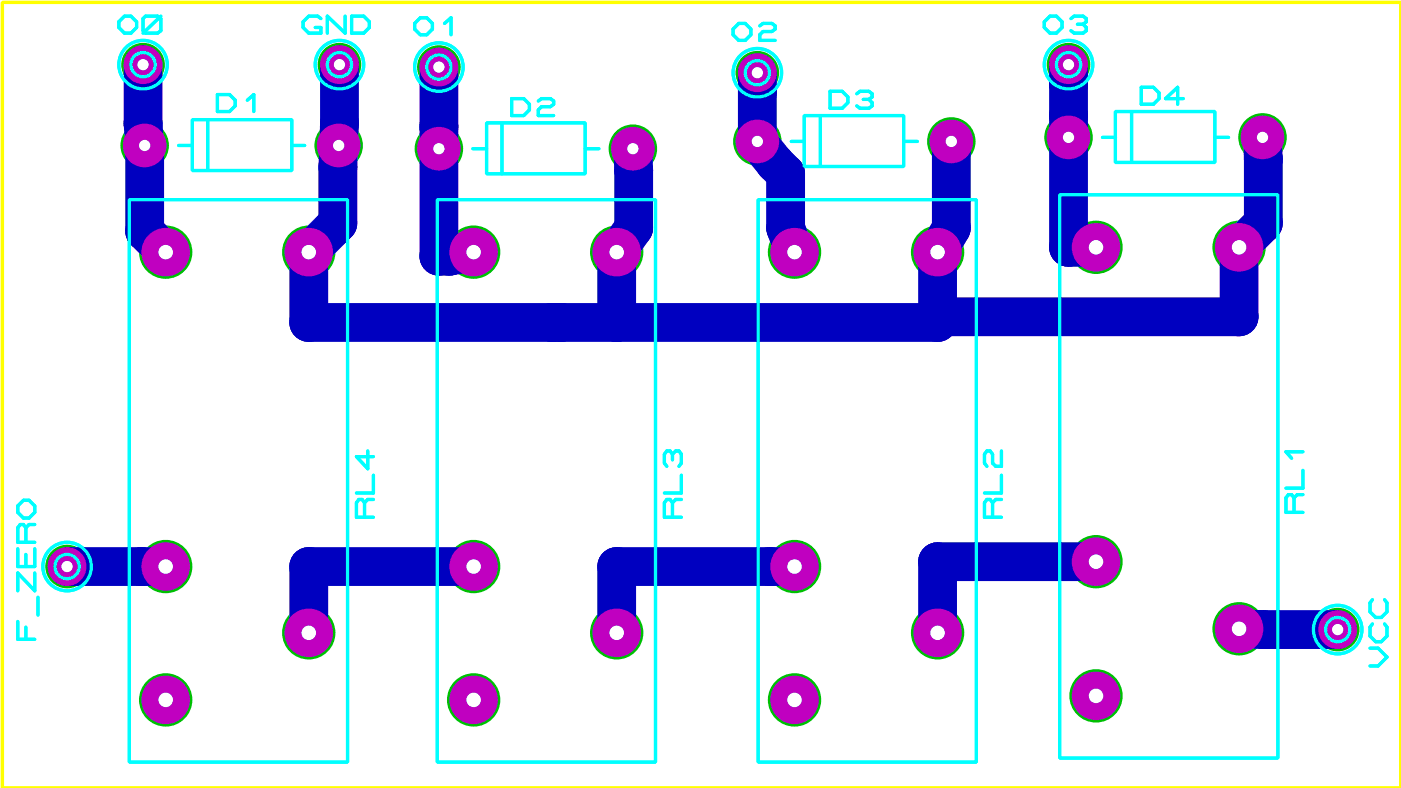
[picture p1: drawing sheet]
<svg xmlns="http://www.w3.org/2000/svg" width="73mm" height="41mm" viewBox="0 0 73 41" stroke-linecap="round" stroke-linejoin="round" font-family="sans-serif">
<g fill="#00c000">
<circle cx="57.4" cy="13" r="1.4"/>
<circle cx="64.9" cy="13" r="1.4"/>
<circle cx="64.9" cy="32.9" r="1.4"/>
<circle cx="57.4" cy="29.4" r="1.4"/>
<circle cx="57.4" cy="36.4" r="1.4"/>
<circle cx="41.6" cy="13.2" r="1.4"/>
<circle cx="49.1" cy="13.2" r="1.4"/>
<circle cx="49.1" cy="33.1" r="1.4"/>
<circle cx="41.6" cy="29.7" r="1.4"/>
<circle cx="41.6" cy="36.7" r="1.4"/>
<circle cx="24.8" cy="13.2" r="1.4"/>
<circle cx="32.3" cy="13.2" r="1.4"/>
<circle cx="32.3" cy="33.1" r="1.4"/>
<circle cx="24.8" cy="29.7" r="1.4"/>
<circle cx="24.8" cy="36.7" r="1.4"/>
<circle cx="8.7" cy="13.2" r="1.4"/>
<circle cx="16.2" cy="13.2" r="1.4"/>
<circle cx="16.2" cy="33.1" r="1.4"/>
<circle cx="8.7" cy="29.7" r="1.4"/>
<circle cx="8.7" cy="36.7" r="1.4"/>
<circle cx="17.7" cy="7.6" r="1.27"/>
<circle cx="7.6" cy="7.6" r="1.27"/>
<circle cx="33.1" cy="7.8" r="1.27"/>
<circle cx="23" cy="7.8" r="1.27"/>
<circle cx="49.8" cy="7.4" r="1.27"/>
<circle cx="39.7" cy="7.4" r="1.27"/>
<circle cx="66.1" cy="7.2" r="1.27"/>
<circle cx="56" cy="7.2" r="1.27"/>
<circle cx="7.5" cy="3.4" r="1.14"/>
<circle cx="23" cy="3.5" r="1.14"/>
<circle cx="39.7" cy="3.8" r="1.14"/>
<circle cx="56" cy="3.4" r="1.14"/>
<circle cx="3.5" cy="29.7" r="1.14"/>
<circle cx="17.8" cy="3.4" r="1.14"/>
<circle cx="70.1" cy="33" r="1.14"/>
</g>
<g fill="none" stroke="#0ff" stroke-width=".17">
<path d="M6.2 1.1l.3-.3h.4l.3 .3v.3l-.3 .3h-.4l-.3-.3zM6.8 10.5h11.4v29.4h-11.4zM7.6 .8h.7l.1 .2v.6l-.1 .1h-.7l-.1-.1v-.6zM8.4 .8l-.9 .9M9.4 7.6h.7M10.1 6.3h5.2v2.6h-5.2zM10.9 6.3v2.6M11.4 5h.6l.3 .2v.3l-.3 .3h-.6zM13 5.2l.3-.2v.8M15.3 7.6h.7M16.8 1l-.2-.2h-.4l-.3 .3v.3l.3 .3h.6v-.3h-.3M18.1 .8v.9l-1-.9v.9"/>
<path d="M18.4 .8h.6l.3 .3v.3l-.3 .3h-.6zM21.7 1.2l.3-.3h.4l.2 .3v.3l-.2 .3h-.4l-.3-.3zM22.9 10.5h11.4v29.4h-11.4zM23.3 1.2l.3-.3v.9M24.8 7.8h.7M25.5 6.4h5.1v2.7h-5.1zM26.3 6.5v2.6M26.8 5.2h.6l.3 .3v.3l-.3 .3h-.6zM28.2 5.3l.2-.1h.4l.2 .1v.2l-.2 .1h-.4l-.2 .2v.3h.8M30.6 7.8h.8M38.4 1.5l.3-.3h.3l.3 .3v.3l-.3 .3h-.3l-.3-.3zM39.7 10.5h11.4v29.4h-11.4z"/>
<path d="M39.8 1.4l.2-.2h.4l.2 .2v.1l-.2 .2h-.4l-.2 .1v.3h.8M41.4 7.4h.7M42.1 6.1h5.2v2.6h-5.2zM43 6.1v2.6M43.5 4.8h.6l.3 .3v.3l-.3 .3h-.6zM44.9 4.9l.1-.1h.5l.2 .1v.2l-.2 .1M45.2 5.2h.3M45.5 5.2l.2 .2v.1l-.2 .2h-.5l-.1-.2M47.3 7.4h.7M55 .8h.3l.3 .3v.3l-.3 .3h-.3l-.3-.3v-.3zM55.5 10.2h11.4v29.5h-11.4zM56.1 1l.2-.2h.4l.2 .2v.1l-.2 .2"/>
<path d="M56.4 1.3h.3M56.7 1.3l.2 .1v.2l-.2 .1h-.4l-.2-.1M57.7 7.2h.7M58.4 5.8h5.2v2.7h-5.2zM59.3 5.9v2.6M59.8 4.6h.6l.3 .3v.3l-.3 .3h-.6zM62 5.2h-1l.7-.6v.9M63.6 7.2h.7M.9 32.6v.9h.9M.9 28.7v1h.9v-1M1.2 26.2h.3l.3 .3v.3l-.3 .3h-.3l-.3-.3v-.3zM1.4 27.6l-.2-.1h-.1l-.2 .1v.8h.9"/>
<path d="M1.4 27.6v.8M1.4 29v.7M1.4 32.9v.6M1.8 30v.9l-.9-.9v.9M1.8 27.5h-.3l-.1 .1M2 31.3v.9M19.1 26.3l-.1-.1h-.2l-.1 .1v.8h.9M19.1 26.3v.8M19.3 23.6v1l-.6-.7h.9M19.6 26.2h-.3l-.2 .1M19.6 24.9v.9h-.9M35.2 26.3l-.1-.1h-.2l-.1 .1v.8h.9"/>
<path d="M35.2 23.8l-.1-.2h-.2l-.1 .2v.5l.1 .1M35.2 23.8l.2-.2h.2l.1 .2v.5l-.1 .1M35.2 23.8v.3M35.2 26.3v.8M35.7 26.2h-.3l-.2 .1M35.7 24.9v.9h-.9M52 26.3l-.1-.1h-.2l-.1 .1v.8h.9M52 26.3v.8M52.5 23.6v.8h-.3l-.2-.1v-.5l-.1-.2h-.2l-.1 .2v.5l.1 .1M52.5 26.2h-.3l-.2 .1M52.5 24.9v.9h-.9M67.8 26.1l-.2-.2h-.1l-.1 .2v.7h.8"/>
<path d="M67.8 26.1v.7M68.2 25.9h-.3l-.1 .2M68.2 24.6v1h-.8M68.2 23.7h-.8l.2 .3M71.8 34h.4l.4 .4-.4 .5h-.4M71.9 32.7l-.1 .2v.4l.3 .3h.2l.3-.3v-.4l-.1-.2M71.9 31.4l-.1 .2v.4l.3 .3h.2l.3-.3v-.4l-.1-.2"/>
<circle cx="7.5" cy="3.4" r="1.27"/>
<circle cx="7.5" cy="3.4" r=".64"/>
<circle cx="17.8" cy="3.4" r="1.27"/>
<circle cx="17.8" cy="3.4" r=".64"/>
<circle cx="23" cy="3.5" r="1.27"/>
<circle cx="23" cy="3.5" r=".64"/>
<circle cx="39.7" cy="3.8" r="1.27"/>
<circle cx="39.7" cy="3.8" r=".64"/>
<circle cx="56" cy="3.4" r="1.27"/>
<circle cx="56" cy="3.4" r=".64"/>
<circle cx="3.5" cy="29.7" r="1.27"/>
<circle cx="3.5" cy="29.7" r=".64"/>
<circle cx="70.1" cy="33" r="1.27"/>
<circle cx="70.1" cy="33" r=".64"/>
</g>
<path d="M.1 .1h73.3v41.2h-73.3z" fill="none" stroke="#ff0" stroke-width=".17"/>
<path d="M66.1 7.2l.1 1.1" fill="none" stroke="#0000c0" stroke-width="2"/>
<circle cx="66.2" cy="8.3" r="1.02" fill="#0000c0"/>
<path d="M66.2 8.3v3.4" fill="none" stroke="#0000c0" stroke-width="2"/>
<circle cx="66.2" cy="11.7" r="1.02" fill="#0000c0"/>
<path d="M56 7.2v5.8M66.2 11.7l-1.3 1.3" fill="none" stroke="#0000c0" stroke-width="2"/>
<circle cx="56" cy="13" r="1.02" fill="#0000c0"/>
<path d="M49.8 7.4v4.5M56 13h1.4" fill="none" stroke="#0000c0" stroke-width="2"/>
<circle cx="49.8" cy="11.9" r="1.02" fill="#0000c0"/>
<path d="M39.7 7.4l.9 1.2M49.8 11.9l-.7 1.3" fill="none" stroke="#0000c0" stroke-width="2"/>
<circle cx="40.6" cy="8.6" r="1.02" fill="#0000c0"/>
<path d="M40.6 8.6l.5 .5" fill="none" stroke="#0000c0" stroke-width="2"/>
<circle cx="41.1" cy="9.1" r="1.02" fill="#0000c0"/>
<path d="M41.1 9.1v2.8" fill="none" stroke="#0000c0" stroke-width="2"/>
<circle cx="41.1" cy="11.9" r="1.02" fill="#0000c0"/>
<path d="M33.1 7.8l.1 1.1M41.1 11.9l.5 1.3" fill="none" stroke="#0000c0" stroke-width="2"/>
<circle cx="33.2" cy="8.9" r="1.02" fill="#0000c0"/>
<path d="M33.2 8.9v3" fill="none" stroke="#0000c0" stroke-width="2"/>
<circle cx="33.2" cy="11.9" r="1.02" fill="#0000c0"/>
<path d="M33.2 11.9l-.9 1.3" fill="none" stroke="#0000c0" stroke-width="2"/>
<circle cx="28.9" cy="16.9" r="1.02" fill="#0000c0"/>
<path d="M16.2 13.2v3.7" fill="none" stroke="#0000c0" stroke-width="2"/>
<circle cx="16.2" cy="16.9" r="1.02" fill="#0000c0"/>
<path d="M16.2 16.9h12.7" fill="none" stroke="#0000c0" stroke-width="2"/>
<g fill="#0000c0">
<circle cx="28.9" cy="16.9" r="1.02"/>
<circle cx="29.4" cy="16.9" r="1.02"/>
</g>
<path d="M28.9 16.9h.5" fill="none" stroke="#0000c0" stroke-width="2"/>
<g fill="#0000c0">
<circle cx="29.4" cy="16.9" r="1.02"/>
<circle cx="32.3" cy="16.9" r="1.02"/>
</g>
<path d="M29.4 16.9h2.9" fill="none" stroke="#0000c0" stroke-width="2"/>
<g fill="#0000c0">
<circle cx="32.3" cy="16.9" r="1.02"/>
<circle cx="32.3" cy="13.3" r="1.02"/>
</g>
<path d="M32.3 13.3v3.6" fill="none" stroke="#0000c0" stroke-width="2"/>
<circle cx="32.3" cy="13.3" r="1.02" fill="#0000c0"/>
<circle cx="32.3" cy="13.3" r="1.02" fill="#0000c0"/>
<path d="M32.3 13.2v.1" fill="none" stroke="#0000c0" stroke-width="2"/>
<g fill="#0000c0">
<circle cx="32.3" cy="16.9" r="1.02"/>
<circle cx="49.1" cy="16.8" r="1.02"/>
</g>
<path d="M32.3 16.9h16.8" fill="none" stroke="#0000c0" stroke-width="2"/>
<circle cx="49.1" cy="16.9" r="1.02" fill="#0000c0"/>
<path d="M23 7.8v5.6M49.1 16.8v.1" fill="none" stroke="#0000c0" stroke-width="2"/>
<circle cx="23" cy="13.4" r="1.02" fill="#0000c0"/>
<path d="M23 13.4h.5" fill="none" stroke="#0000c0" stroke-width="2"/>
<circle cx="23.5" cy="13.4" r="1.02" fill="#0000c0"/>
<path d="M23 3.5v3.1M24.8 13.2l-1.3 .2" fill="none" stroke="#0000c0" stroke-width="2"/>
<circle cx="23" cy="6.6" r="1.02" fill="#0000c0"/>
<path d="M17.4 11.9l-1.2 1.3M23 6.6v1.2" fill="none" stroke="#0000c0" stroke-width="2"/>
<circle cx="17.4" cy="11.9" r="1.02" fill="#0000c0"/>
<path d="M17.7 11.7l-.3 .2" fill="none" stroke="#0000c0" stroke-width="2"/>
<circle cx="17.7" cy="11.7" r="1.02" fill="#0000c0"/>
<path d="M17.7 8.8v2.9" fill="none" stroke="#0000c0" stroke-width="2"/>
<circle cx="17.7" cy="8.8" r="1.02" fill="#0000c0"/>
<path d="M7.6 12.1l1.1 1.1M17.7 7.6v1.2" fill="none" stroke="#0000c0" stroke-width="2"/>
<circle cx="7.6" cy="12.1" r="1.02" fill="#0000c0"/>
<path d="M7.6 7.6v4.5M17.8 3.4v3.1" fill="none" stroke="#0000c0" stroke-width="2"/>
<circle cx="17.8" cy="6.5" r="1.02" fill="#0000c0"/>
<path d="M17.8 6.5l-.1 1.1M56 3.4v1" fill="none" stroke="#0000c0" stroke-width="2"/>
<circle cx="56" cy="4.4" r="1.02" fill="#0000c0"/>
<path d="M56 4.4v1.7" fill="none" stroke="#0000c0" stroke-width="2"/>
<circle cx="56" cy="6.1" r="1.02" fill="#0000c0"/>
<path d="M39.7 3.8v1M56 6.1v1.1" fill="none" stroke="#0000c0" stroke-width="2"/>
<circle cx="39.7" cy="4.8" r="1.02" fill="#0000c0"/>
<path d="M7.5 3.4v3.1M39.7 4.8v2.6" fill="none" stroke="#0000c0" stroke-width="2"/>
<circle cx="7.5" cy="6.5" r="1.02" fill="#0000c0"/>
<path d="M7.5 6.5l.1 1.1M32.3 29.7v3.4" fill="none" stroke="#0000c0" stroke-width="2"/>
<circle cx="32.3" cy="29.7" r="1.02" fill="#0000c0"/>
<path d="M32.3 29.7h8" fill="none" stroke="#0000c0" stroke-width="2"/>
<circle cx="40.3" cy="29.7" r="1.02" fill="#0000c0"/>
<path d="M16.2 29.7v3.4M40.3 29.7h1.3" fill="none" stroke="#0000c0" stroke-width="2"/>
<circle cx="16.2" cy="29.7" r="1.02" fill="#0000c0"/>
<path d="M3.5 29.7h3.9M16.2 29.7h8.6" fill="none" stroke="#0000c0" stroke-width="2"/>
<circle cx="7.4" cy="29.7" r="1.02" fill="#0000c0"/>
<path d="M7.4 29.7h1.3" fill="none" stroke="#0000c0" stroke-width="2"/>
<g fill="#0000c0">
<circle cx="49.1" cy="16.8" r="1.02"/>
<circle cx="49.1" cy="16.6" r="1.02"/>
</g>
<path d="M49.1 16.6v.2" fill="none" stroke="#0000c0" stroke-width="2"/>
<circle cx="49.1" cy="16.6" r="1.02" fill="#0000c0"/>
<path d="M49.1 16.6h15.8" fill="none" stroke="#0000c0" stroke-width="2"/>
<circle cx="64.9" cy="16.6" r="1.02" fill="#0000c0"/>
<path d="M64.9 13v3.6" fill="none" stroke="#0000c0" stroke-width="2"/>
<circle cx="49.1" cy="16.6" r="1.02" fill="#0000c0"/>
<path d="M49.1 13.2v3.4M49.1 29.4v3.7" fill="none" stroke="#0000c0" stroke-width="2"/>
<circle cx="49.1" cy="29.4" r="1.02" fill="#0000c0"/>
<path d="M49.1 29.4h8.3M66.2 33h3.9" fill="none" stroke="#0000c0" stroke-width="2"/>
<circle cx="66.2" cy="33" r="1.02" fill="#0000c0"/>
<path d="M64.9 32.9l1.3 .1" fill="none" stroke="#0000c0" stroke-width="2"/>
<circle cx="57.4" cy="13" r="1.27" fill="#c000c0"/>
<circle cx="57.4" cy="13" r=".38" fill="#fff"/>
<circle cx="64.9" cy="13" r="1.27" fill="#c000c0"/>
<circle cx="64.9" cy="13" r=".38" fill="#fff"/>
<circle cx="64.9" cy="32.9" r="1.27" fill="#c000c0"/>
<circle cx="64.9" cy="32.9" r=".38" fill="#fff"/>
<circle cx="57.4" cy="29.4" r="1.27" fill="#c000c0"/>
<circle cx="57.4" cy="29.4" r=".38" fill="#fff"/>
<circle cx="57.4" cy="36.4" r="1.27" fill="#c000c0"/>
<circle cx="57.4" cy="36.4" r=".38" fill="#fff"/>
<circle cx="41.6" cy="13.2" r="1.27" fill="#c000c0"/>
<circle cx="41.6" cy="13.2" r=".38" fill="#fff"/>
<circle cx="49.1" cy="13.2" r="1.27" fill="#c000c0"/>
<circle cx="49.1" cy="13.2" r=".38" fill="#fff"/>
<circle cx="49.1" cy="33.1" r="1.27" fill="#c000c0"/>
<circle cx="49.1" cy="33.1" r=".38" fill="#fff"/>
<circle cx="41.6" cy="29.7" r="1.27" fill="#c000c0"/>
<circle cx="41.6" cy="29.7" r=".38" fill="#fff"/>
<circle cx="41.6" cy="36.7" r="1.27" fill="#c000c0"/>
<circle cx="41.6" cy="36.7" r=".38" fill="#fff"/>
<circle cx="24.8" cy="13.2" r="1.27" fill="#c000c0"/>
<circle cx="24.8" cy="13.2" r=".38" fill="#fff"/>
<circle cx="32.3" cy="13.2" r="1.27" fill="#c000c0"/>
<circle cx="32.3" cy="13.2" r=".38" fill="#fff"/>
<circle cx="32.3" cy="33.1" r="1.27" fill="#c000c0"/>
<circle cx="32.3" cy="33.1" r=".38" fill="#fff"/>
<circle cx="24.8" cy="29.7" r="1.27" fill="#c000c0"/>
<circle cx="24.8" cy="29.7" r=".38" fill="#fff"/>
<circle cx="24.8" cy="36.7" r="1.27" fill="#c000c0"/>
<circle cx="24.8" cy="36.7" r=".38" fill="#fff"/>
<circle cx="8.7" cy="13.2" r="1.27" fill="#c000c0"/>
<circle cx="8.7" cy="13.2" r=".38" fill="#fff"/>
<circle cx="16.2" cy="13.2" r="1.27" fill="#c000c0"/>
<circle cx="16.2" cy="13.2" r=".38" fill="#fff"/>
<circle cx="16.2" cy="33.1" r="1.27" fill="#c000c0"/>
<circle cx="16.2" cy="33.1" r=".38" fill="#fff"/>
<circle cx="8.7" cy="29.7" r="1.27" fill="#c000c0"/>
<circle cx="8.7" cy="29.7" r=".38" fill="#fff"/>
<circle cx="8.7" cy="36.7" r="1.27" fill="#c000c0"/>
<circle cx="8.7" cy="36.7" r=".38" fill="#fff"/>
<circle cx="17.7" cy="7.6" r="1.14" fill="#c000c0"/>
<circle cx="17.7" cy="7.6" r=".3" fill="#fff"/>
<circle cx="7.6" cy="7.6" r="1.14" fill="#c000c0"/>
<circle cx="7.6" cy="7.6" r=".3" fill="#fff"/>
<circle cx="33.1" cy="7.8" r="1.14" fill="#c000c0"/>
<circle cx="33.1" cy="7.8" r=".3" fill="#fff"/>
<circle cx="23" cy="7.8" r="1.14" fill="#c000c0"/>
<circle cx="23" cy="7.8" r=".3" fill="#fff"/>
<circle cx="49.8" cy="7.4" r="1.14" fill="#c000c0"/>
<circle cx="49.8" cy="7.4" r=".3" fill="#fff"/>
<circle cx="39.7" cy="7.4" r="1.14" fill="#c000c0"/>
<circle cx="39.7" cy="7.4" r=".3" fill="#fff"/>
<circle cx="66.1" cy="7.2" r="1.14" fill="#c000c0"/>
<circle cx="66.1" cy="7.2" r=".3" fill="#fff"/>
<circle cx="56" cy="7.2" r="1.14" fill="#c000c0"/>
<circle cx="56" cy="7.2" r=".3" fill="#fff"/>
<circle cx="7.5" cy="3.4" r="1.02" fill="#c000c0"/>
<circle cx="7.5" cy="3.4" r=".3" fill="#fff"/>
<circle cx="23" cy="3.5" r="1.02" fill="#c000c0"/>
<circle cx="23" cy="3.5" r=".3" fill="#fff"/>
<circle cx="39.7" cy="3.8" r="1.02" fill="#c000c0"/>
<circle cx="39.7" cy="3.8" r=".3" fill="#fff"/>
<circle cx="56" cy="3.4" r="1.02" fill="#c000c0"/>
<circle cx="56" cy="3.4" r=".3" fill="#fff"/>
<circle cx="3.5" cy="29.7" r="1.02" fill="#c000c0"/>
<circle cx="3.5" cy="29.7" r=".3" fill="#fff"/>
<circle cx="17.8" cy="3.4" r="1.02" fill="#c000c0"/>
<circle cx="17.8" cy="3.4" r=".3" fill="#fff"/>
<circle cx="70.1" cy="33" r="1.02" fill="#c000c0"/>
<circle cx="70.1" cy="33" r=".3" fill="#fff"/>
<g fill="none" stroke="#0ff" stroke-width=".17">
<path d="M6.2 1.1l.3-.3h.4l.3 .3v.3l-.3 .3h-.4l-.3-.3zM6.8 10.5h11.4v29.4h-11.4zM7.6 .8h.7l.1 .2v.6l-.1 .1h-.7l-.1-.1v-.6zM8.4 .8l-.9 .9M9.4 7.6h.7M10.1 6.3h5.2v2.6h-5.2zM10.9 6.3v2.6M11.4 5h.6l.3 .2v.3l-.3 .3h-.6zM13 5.2l.3-.2v.8M15.3 7.6h.7M16.8 1l-.2-.2h-.4l-.3 .3v.3l.3 .3h.6v-.3h-.3M18.1 .8v.9l-1-.9v.9"/>
<path d="M18.4 .8h.6l.3 .3v.3l-.3 .3h-.6zM21.7 1.2l.3-.3h.4l.2 .3v.3l-.2 .3h-.4l-.3-.3zM22.9 10.5h11.4v29.4h-11.4zM23.3 1.2l.3-.3v.9M24.8 7.8h.7M25.5 6.4h5.1v2.7h-5.1zM26.3 6.5v2.6M26.8 5.2h.6l.3 .3v.3l-.3 .3h-.6zM28.2 5.3l.2-.1h.4l.2 .1v.2l-.2 .1h-.4l-.2 .2v.3h.8M30.6 7.8h.8M38.4 1.5l.3-.3h.3l.3 .3v.3l-.3 .3h-.3l-.3-.3zM39.7 10.5h11.4v29.4h-11.4z"/>
<path d="M39.8 1.4l.2-.2h.4l.2 .2v.1l-.2 .2h-.4l-.2 .1v.3h.8M41.4 7.4h.7M42.1 6.1h5.2v2.6h-5.2zM43 6.1v2.6M43.5 4.8h.6l.3 .3v.3l-.3 .3h-.6zM44.9 4.9l.1-.1h.5l.2 .1v.2l-.2 .1M45.2 5.2h.3M45.5 5.2l.2 .2v.1l-.2 .2h-.5l-.1-.2M47.3 7.4h.7M55 .8h.3l.3 .3v.3l-.3 .3h-.3l-.3-.3v-.3zM55.5 10.2h11.4v29.5h-11.4zM56.1 1l.2-.2h.4l.2 .2v.1l-.2 .2"/>
<path d="M56.4 1.3h.3M56.7 1.3l.2 .1v.2l-.2 .1h-.4l-.2-.1M57.7 7.2h.7M58.4 5.8h5.2v2.7h-5.2zM59.3 5.9v2.6M59.8 4.6h.6l.3 .3v.3l-.3 .3h-.6zM62 5.2h-1l.7-.6v.9M63.6 7.2h.7M.9 32.6v.9h.9M.9 28.7v1h.9v-1M1.2 26.2h.3l.3 .3v.3l-.3 .3h-.3l-.3-.3v-.3zM1.4 27.6l-.2-.1h-.1l-.2 .1v.8h.9"/>
<path d="M1.4 27.6v.8M1.4 29v.7M1.4 32.9v.6M1.8 30v.9l-.9-.9v.9M1.8 27.5h-.3l-.1 .1M2 31.3v.9M19.1 26.3l-.1-.1h-.2l-.1 .1v.8h.9M19.1 26.3v.8M19.3 23.6v1l-.6-.7h.9M19.6 26.2h-.3l-.2 .1M19.6 24.9v.9h-.9M35.2 26.3l-.1-.1h-.2l-.1 .1v.8h.9"/>
<path d="M35.2 23.8l-.1-.2h-.2l-.1 .2v.5l.1 .1M35.2 23.8l.2-.2h.2l.1 .2v.5l-.1 .1M35.2 23.8v.3M35.2 26.3v.8M35.7 26.2h-.3l-.2 .1M35.7 24.9v.9h-.9M52 26.3l-.1-.1h-.2l-.1 .1v.8h.9M52 26.3v.8M52.5 23.6v.8h-.3l-.2-.1v-.5l-.1-.2h-.2l-.1 .2v.5l.1 .1M52.5 26.2h-.3l-.2 .1M52.5 24.9v.9h-.9M67.8 26.1l-.2-.2h-.1l-.1 .2v.7h.8"/>
<path d="M67.8 26.1v.7M68.2 25.9h-.3l-.1 .2M68.2 24.6v1h-.8M68.2 23.7h-.8l.2 .3M71.8 34h.4l.4 .4-.4 .5h-.4M71.9 32.7l-.1 .2v.4l.3 .3h.2l.3-.3v-.4l-.1-.2M71.9 31.4l-.1 .2v.4l.3 .3h.2l.3-.3v-.4l-.1-.2"/>
<circle cx="7.5" cy="3.4" r="1.27"/>
<circle cx="7.5" cy="3.4" r=".64"/>
<circle cx="17.8" cy="3.4" r="1.27"/>
<circle cx="17.8" cy="3.4" r=".64"/>
<circle cx="23" cy="3.5" r="1.27"/>
<circle cx="23" cy="3.5" r=".64"/>
<circle cx="39.7" cy="3.8" r="1.27"/>
<circle cx="39.7" cy="3.8" r=".64"/>
<circle cx="56" cy="3.4" r="1.27"/>
<circle cx="56" cy="3.4" r=".64"/>
<circle cx="3.5" cy="29.7" r="1.27"/>
<circle cx="3.5" cy="29.7" r=".64"/>
<circle cx="70.1" cy="33" r="1.27"/>
<circle cx="70.1" cy="33" r=".64"/>
</g>
<path d="M.1 .1h73.3v41.2h-73.3z" fill="none" stroke="#ff0" stroke-width=".17"/>
</svg>
